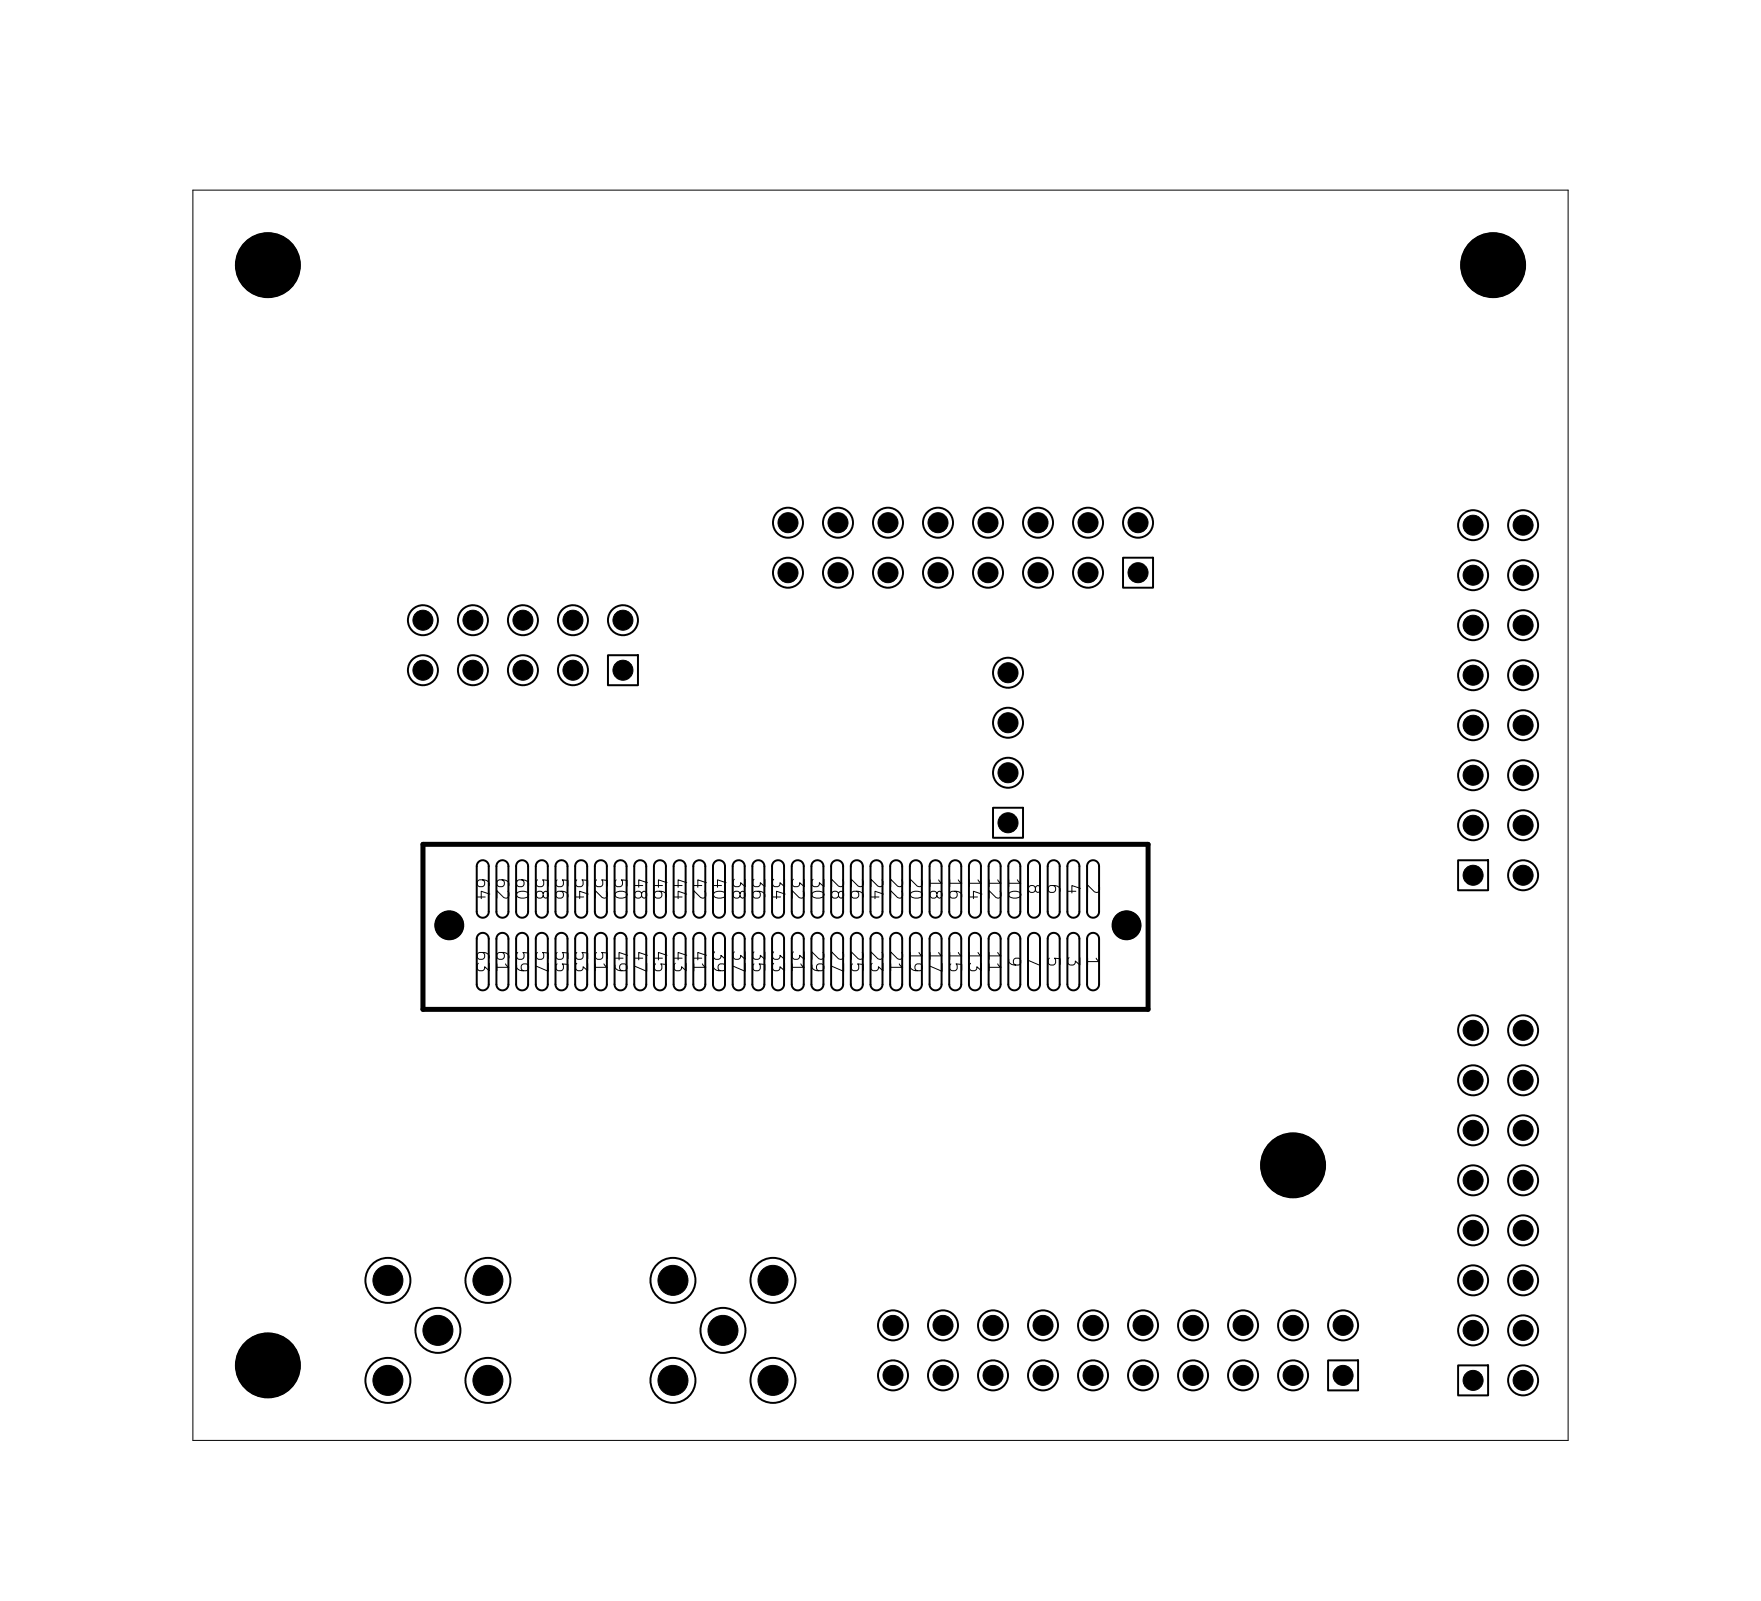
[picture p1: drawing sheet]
<svg xmlns="http://www.w3.org/2000/svg" width="70mm" height="63mm" viewBox="0 0 70 63" stroke-linecap="round" stroke-linejoin="round" font-family="sans-serif">
<defs><g id="words">
<g font-size=".5">
<text x="18.8" y="34.8" transform="rotate(90 18.8 34.8)">64</text>
<text x="19.6" y="34.8" transform="rotate(90 19.6 34.8)">62</text>
<text x="20.3" y="34.8" transform="rotate(90 20.3 34.8)">60</text>
<text x="21.1" y="34.8" transform="rotate(90 21.1 34.8)">58</text>
<text x="21.9" y="34.8" transform="rotate(90 21.9 34.8)">56</text>
<text x="22.7" y="34.8" transform="rotate(90 22.7 34.8)">54</text>
<text x="23.5" y="34.8" transform="rotate(90 23.5 34.8)">52</text>
<text x="24.3" y="34.8" transform="rotate(90 24.3 34.8)">50</text>
<text x="25" y="34.8" transform="rotate(90 25 34.8)">48</text>
<text x="25.8" y="34.8" transform="rotate(90 25.8 34.8)">46</text>
<text x="26.6" y="34.8" transform="rotate(90 26.6 34.8)">44</text>
<text x="27.4" y="34.8" transform="rotate(90 27.4 34.8)">42</text>
<text x="28.2" y="34.8" transform="rotate(90 28.2 34.8)">40</text>
<text x="28.9" y="34.8" transform="rotate(90 28.9 34.8)">38</text>
<text x="29.7" y="34.8" transform="rotate(90 29.7 34.8)">36</text>
<text x="30.5" y="34.8" transform="rotate(90 30.5 34.8)">34</text>
<text x="31.3" y="34.8" transform="rotate(90 31.3 34.8)">32</text>
<text x="32.1" y="34.8" transform="rotate(90 32.1 34.8)">30</text>
<text x="32.8" y="34.8" transform="rotate(90 32.8 34.8)">28</text>
<text x="33.6" y="34.8" transform="rotate(90 33.6 34.8)">26</text>
<text x="34.4" y="34.8" transform="rotate(90 34.4 34.8)">24</text>
<text x="35.2" y="34.8" transform="rotate(90 35.2 34.8)">22</text>
<text x="36" y="34.8" transform="rotate(90 36 34.8)">20</text>
<text x="36.7" y="34.8" transform="rotate(90 36.7 34.8)">18</text>
<text x="37.5" y="34.8" transform="rotate(90 37.5 34.8)">16</text>
<text x="38.3" y="34.8" transform="rotate(90 38.3 34.8)">14</text>
<text x="39.1" y="34.8" transform="rotate(90 39.1 34.8)">12</text>
<text x="39.9" y="34.8" transform="rotate(90 39.9 34.8)">10</text>
<text x="40.7" y="35" transform="rotate(90 40.7 35)">8</text>
<text x="41.4" y="35" transform="rotate(90 41.4 35)">6</text>
<text x="42.2" y="35" transform="rotate(90 42.2 35)">4</text>
<text x="43" y="35" transform="rotate(90 43 35)">2</text>
<text x="18.8" y="37.6" transform="rotate(90 18.8 37.6)">63</text>
<text x="19.6" y="37.6" transform="rotate(90 19.6 37.6)">61</text>
<text x="20.3" y="37.6" transform="rotate(90 20.3 37.6)">59</text>
<text x="21.1" y="37.6" transform="rotate(90 21.1 37.6)">57</text>
<text x="21.9" y="37.6" transform="rotate(90 21.9 37.6)">55</text>
<text x="22.7" y="37.6" transform="rotate(90 22.7 37.6)">53</text>
<text x="23.5" y="37.6" transform="rotate(90 23.5 37.6)">51</text>
<text x="24.3" y="37.6" transform="rotate(90 24.3 37.6)">49</text>
<text x="25" y="37.6" transform="rotate(90 25 37.6)">47</text>
<text x="25.8" y="37.6" transform="rotate(90 25.8 37.6)">45</text>
<text x="26.6" y="37.6" transform="rotate(90 26.6 37.6)">43</text>
<text x="27.4" y="37.6" transform="rotate(90 27.4 37.6)">41</text>
<text x="28.2" y="37.6" transform="rotate(90 28.2 37.6)">39</text>
<text x="28.9" y="37.6" transform="rotate(90 28.9 37.6)">37</text>
<text x="29.7" y="37.6" transform="rotate(90 29.7 37.6)">35</text>
<text x="30.5" y="37.6" transform="rotate(90 30.5 37.6)">33</text>
<text x="31.3" y="37.6" transform="rotate(90 31.3 37.6)">31</text>
<text x="32.1" y="37.6" transform="rotate(90 32.1 37.6)">29</text>
<text x="32.8" y="37.6" transform="rotate(90 32.8 37.6)">27</text>
<text x="33.6" y="37.6" transform="rotate(90 33.6 37.6)">25</text>
<text x="34.4" y="37.6" transform="rotate(90 34.4 37.6)">23</text>
<text x="35.2" y="37.6" transform="rotate(90 35.2 37.6)">21</text>
<text x="36" y="37.6" transform="rotate(90 36 37.6)">19</text>
<text x="36.7" y="37.6" transform="rotate(90 36.7 37.6)">17</text>
<text x="37.5" y="37.6" transform="rotate(90 37.5 37.6)">15</text>
<text x="38.3" y="37.6" transform="rotate(90 38.3 37.6)">13</text>
<text x="39.1" y="37.6" transform="rotate(90 39.1 37.6)">11</text>
<text x="39.9" y="37.9" transform="rotate(90 39.9 37.9)">9</text>
<text x="40.7" y="37.9" transform="rotate(90 40.7 37.9)">7</text>
<text x="41.4" y="37.9" transform="rotate(90 41.4 37.9)">5</text>
<text x="42.2" y="37.9" transform="rotate(90 42.2 37.9)">3</text>
<text x="43" y="37.9" transform="rotate(90 43 37.9)">1</text>
</g>
<g font-size=".4">
<text x="30.8" y="23">15</text>
<text x="30.8" y="21">16</text>
<text x="32.8" y="23">13</text>
<text x="32.8" y="21">14</text>
<text x="34.8" y="23">11</text>
<text x="34.8" y="21">12</text>
<text x="36.8" y="21">10</text>
<text x="58" y="23.1">13</text>
<text x="58" y="21.1">15</text>
<text x="60" y="23.1">14</text>
<text x="60" y="21.1">16</text>
<text x="16.4" y="24.9">10</text>
<text x="58" y="25.1">11</text>
<text x="60" y="27.1">10</text>
<text x="60" y="25.1">12</text>
<text x="60.2" y="33">4</text>
<text x="58" y="41.2">15</text>
<text x="60" y="41.2">16</text>
<text x="58" y="45.1">11</text>
<text x="58" y="43.2">13</text>
<text x="60" y="47.1">10</text>
<text x="60" y="45.1">12</text>
<text x="60" y="43.2">14</text>
<text x="35" y="52.9">20</text>
<text x="37" y="52.9">18</text>
<text x="39" y="52.9">16</text>
<text x="41" y="52.9">14</text>
<text x="42.9" y="52.9">12</text>
<text x="44.9" y="52.9">10</text>
<text x="51.1" y="52.9">4</text>
<text x="60.2" y="53.1">4</text>
<text x="35" y="54.9">19</text>
<text x="37" y="54.9">17</text>
<text x="39" y="54.9">15</text>
<text x="41" y="54.9">13</text>
<text x="42.9" y="54.9">11</text>
</g>
</g></defs>
<path d="M16.8 33.5h28.7v6.5h-28.7z" fill="none" stroke="#000" stroke-width=".2"/>
<g fill="none" stroke="#000" stroke-width=".08">
<path d="M19 37.1l.2-.1 .2 .2v1.9l-.2 .2-.2-.1-.1-.1v-1.9zM19 34.2l.2-.1 .2 .2v1.9l-.2 .2-.2-.1-.1-.1v-1.8zM19.8 37.1l.2-.1 .2 .2v1.9l-.3 .2-.1-.1-.1-.1v-1.9zM19.8 34.2l.2-.1 .2 .2v1.9l-.3 .2-.1-.1-.1-.1v-1.8zM20.5 37.1l.3-.1 .1 .2v1.9l-.2 .2-.1-.1-.1-.1v-1.9zM20.5 34.2l.3-.1 .1 .2v1.9l-.2 .2-.1-.1-.1-.1v-1.8zM21.3 37.1l.3-.1 .1 .2v1.9l-.2 .2-.2-.1v-.1v-1.9zM21.3 34.2l.3-.1 .1 .2v1.9l-.2 .2-.2-.1v-.1v-1.8zM22.1 37.1l.3-.1 .1 .2v1.9l-.2 .2-.2-.1-.1-.1v-1.9zM22.1 34.2l.3-.1 .1 .2v1.9l-.2 .2-.2-.1-.1-.1v-1.8zM22.9 37.1l.2-.1 .2 .2v1.9l-.2 .2-.2-.1-.1-.1v-1.9zM22.9 34.2l.2-.1 .2 .2v1.9l-.2 .2-.2-.1-.1-.1v-1.8z"/>
<path d="M23.7 37.1l.2-.1 .2 .2v1.9l-.2 .2-.2-.1-.1-.1v-1.9zM23.7 34.2l.2-.1 .2 .2v1.9l-.2 .2-.2-.1-.1-.1v-1.8zM24.1 26h1.2v1.2h-1.2zM24.4 37.1l.3-.1 .2 .2v1.9l-.3 .2-.1-.1-.1-.1v-1.9zM24.4 34.2l.3-.1 .2 .2v1.9l-.3 .2-.1-.1-.1-.1v-1.8zM25.2 37.1l.3-.1 .1 .2v1.9l-.2 .2-.2-.1v-.1v-1.9zM25.2 34.2l.3-.1 .1 .2v1.9l-.2 .2-.2-.1v-.1v-1.8zM26 37.1l.3-.1 .1 .2v1.9l-.2 .2-.2-.1-.1-.1v-1.9zM26 34.2l.3-.1 .1 .2v1.9l-.2 .2-.2-.1-.1-.1v-1.8zM27.2 34.4v1.8M27.2 37.2v1.8M27.2 37.2l-.1-.1-.1-.1-.3 .2v1.8l.1 .2 .2 .1 .1-.1 .1-.2"/>
<path d="M27.2 34.4l-.1-.2-.1-.1-.3 .2v1.9l.1 .1 .2 .1 .1-.1 .1-.1M27.6 37.1l.2-.1 .2 .2v1.9l-.2 .2-.2-.1-.1-.1v-1.9zM27.6 34.2l.2-.1 .2 .2v1.9l-.2 .2-.2-.1-.1-.1v-1.8zM28.4 37.1l.2-.1 .2 .2v1.9l-.3 .2-.1-.1-.1-.1v-1.9zM28.4 34.2l.2-.1 .2 .2v1.9l-.3 .2-.1-.1-.1-.1v-1.8zM29.1 37.1l.3-.1 .1 .2v1.9l-.2 .2-.2-.1v-.1v-1.9zM29.1 34.2l.3-.1 .1 .2v1.9l-.2 .2-.2-.1v-.1v-1.8zM29.9 37.1l.3-.1 .1 .2v1.9l-.2 .2-.2-.1-.1-.1v-1.9zM29.9 34.2l.3-.1 .1 .2v1.9l-.2 .2-.2-.1-.1-.1v-1.8zM30.7 37.1l.2-.1 .2 .2v1.9l-.2 .2-.2-.1-.1-.1v-1.9zM30.7 34.2l.2-.1 .2 .2v1.9l-.2 .2-.2-.1-.1-.1v-1.8zM31.5 37.1l.2-.1 .2 .2v1.9l-.2 .2-.2-.1-.1-.1v-1.9z"/>
<path d="M31.5 34.2l.2-.1 .2 .2v1.9l-.2 .2-.2-.1-.1-.1v-1.8zM32.3 37.1l.2-.1 .2 .2v1.9l-.3 .2-.1-.1-.1-.1v-1.9zM32.3 34.2l.2-.1 .2 .2v1.9l-.3 .2-.1-.1-.1-.1v-1.8zM33 37.1l.3-.1 .1 .2v1.9l-.2 .2-.1-.1-.1-.1v-1.9zM33 34.2l.3-.1 .1 .2v1.9l-.2 .2-.1-.1-.1-.1v-1.8zM33.8 37.1l.3-.1 .1 .2v1.9l-.2 .2-.2-.1-.1-.1v-1.9zM33.8 34.2l.3-.1 .1 .2v1.9l-.2 .2-.2-.1-.1-.1v-1.8zM34.6 37.1l.2-.1 .2 .2v1.9l-.2 .2-.2-.1-.1-.1v-1.9zM34.6 34.2l.2-.1 .2 .2v1.9l-.2 .2-.2-.1-.1-.1v-1.8zM35.4 37.1l.2-.1 .2 .2v1.9l-.2 .2-.2-.1-.1-.1v-1.9zM35.4 34.2l.2-.1 .2 .2v1.9l-.2 .2-.2-.1-.1-.1v-1.8zM36.2 37.1l.2-.1 .2 .2v1.9l-.3 .2-.1-.1-.1-.1v-1.9z"/>
<path d="M36.2 34.2l.2-.1 .2 .2v1.9l-.3 .2-.1-.1-.1-.1v-1.8zM36.9 37.1l.3-.1 .1 .2v1.9l-.2 .2-.1-.1-.1-.1v-1.9zM36.9 34.2l.3-.1 .1 .2v1.9l-.2 .2-.1-.1-.1-.1v-1.8zM37.7 37.1l.3-.1 .1 .2v1.9l-.2 .2-.2-.1v-.1v-1.9zM37.7 34.2l.3-.1 .1 .2v1.9l-.2 .2-.2-.1v-.1v-1.8zM38.5 37.1l.3-.1 .1 .2v1.9l-.2 .2-.2-.1-.1-.1v-1.9zM38.5 34.2l.3-.1 .1 .2v1.9l-.2 .2-.2-.1-.1-.1v-1.8zM39.3 37.1l.2-.1 .2 .2v1.9l-.2 .2-.2-.1-.1-.1v-1.9zM39.3 34.2l.2-.1 .2 .2v1.9l-.2 .2-.2-.1-.1-.1v-1.8zM39.4 32h1.2v1.2h-1.2zM40.1 37.1l.2-.1 .2 .2v1.9l-.2 .2-.2-.1-.1-.1v-1.9zM40.1 34.2l.2-.1 .2 .2v1.9l-.2 .2-.2-.1-.1-.1v-1.8z"/>
<path d="M40.8 37.1l.3-.1 .2 .2v1.9l-.3 .2-.1-.1-.1-.1v-1.9zM40.8 34.2l.3-.1 .2 .2v1.9l-.3 .2-.1-.1-.1-.1v-1.8zM41.6 37.1l.3-.1 .1 .2v1.9l-.2 .2-.2-.1v-.1v-1.9zM41.6 34.2l.3-.1 .1 .2v1.9l-.2 .2-.2-.1v-.1v-1.8zM42.4 37.1l.3-.1 .1 .2v1.9l-.2 .2-.2-.1-.1-.1v-1.9zM42.4 34.2l.3-.1 .1 .2v1.9l-.2 .2-.2-.1-.1-.1v-1.8zM43.2 37.1l.2-.1 .2 .2v1.9l-.2 .2-.2-.1-.1-.1v-1.9zM43.2 34.2l.2-.1 .2 .2v1.9l-.2 .2-.2-.1-.1-.1v-1.8zM44.5 22.1h1.2v1.2h-1.2zM57.8 34.1h1.2v1.2h-1.2zM52.7 54h1.2v1.1h-1.2zM57.8 54.2h1.2v1.1h-1.2z"/>
<circle cx="10.6" cy="10.5" r="1.27"/>
<circle cx="59.2" cy="10.5" r="1.27"/>
<circle cx="16.8" cy="26.6" r=".6"/>
<circle cx="16.8" cy="24.6" r=".6"/>
<circle cx="17.8" cy="36.7" r=".56"/>
<circle cx="18.8" cy="26.6" r=".6"/>
<circle cx="18.8" cy="24.6" r=".6"/>
<circle cx="20.7" cy="26.6" r=".6"/>
<circle cx="20.7" cy="24.6" r=".6"/>
<circle cx="22.7" cy="26.6" r=".6"/>
<circle cx="22.7" cy="24.6" r=".6"/>
<circle cx="24.7" cy="24.6" r=".6"/>
<circle cx="31.3" cy="22.7" r=".59"/>
<circle cx="31.3" cy="20.7" r=".6"/>
<circle cx="33.2" cy="22.7" r=".6"/>
<circle cx="33.2" cy="20.7" r=".6"/>
<circle cx="35.2" cy="22.7" r=".59"/>
<circle cx="35.2" cy="20.7" r=".6"/>
<circle cx="37.2" cy="22.7" r=".6"/>
<circle cx="37.2" cy="20.7" r=".6"/>
<circle cx="39.2" cy="22.7" r=".6"/>
<circle cx="39.2" cy="20.7" r=".6"/>
<circle cx="40" cy="28.7" r=".6"/>
<circle cx="40" cy="30.6" r=".6"/>
<circle cx="40" cy="26.7" r=".6"/>
<circle cx="41.2" cy="22.7" r=".59"/>
<circle cx="41.2" cy="20.7" r=".6"/>
<circle cx="43.2" cy="22.7" r=".6"/>
<circle cx="43.2" cy="20.7" r=".6"/>
<circle cx="44.7" cy="36.7" r=".56"/>
<circle cx="45.1" cy="20.7" r=".6"/>
<circle cx="58.4" cy="20.8" r=".6"/>
<circle cx="58.4" cy="30.7" r=".6"/>
<circle cx="58.4" cy="26.8" r=".6"/>
<circle cx="58.4" cy="32.7" r=".6"/>
<circle cx="58.4" cy="24.8" r=".6"/>
<circle cx="58.4" cy="22.8" r=".6"/>
<circle cx="58.4" cy="28.8" r=".6"/>
<circle cx="60.4" cy="20.8" r=".59"/>
<circle cx="60.4" cy="30.7" r=".59"/>
<circle cx="60.4" cy="26.8" r=".59"/>
<circle cx="60.4" cy="32.7" r=".59"/>
<circle cx="60.4" cy="24.8" r=".6"/>
<circle cx="60.4" cy="34.7" r=".6"/>
<circle cx="60.4" cy="22.8" r=".6"/>
<circle cx="60.4" cy="28.8" r=".6"/>
<circle cx="10.6" cy="54.2" r="1.27"/>
<circle cx="15.4" cy="50.8" r=".89"/>
<circle cx="15.4" cy="54.7" r=".89"/>
<circle cx="17.4" cy="52.8" r=".89"/>
<circle cx="19.4" cy="50.8" r=".89"/>
<circle cx="19.4" cy="54.7" r=".89"/>
<circle cx="26.7" cy="50.8" r=".89"/>
<circle cx="26.7" cy="54.7" r=".89"/>
<circle cx="28.7" cy="52.8" r=".89"/>
<circle cx="30.7" cy="50.8" r=".89"/>
<circle cx="30.7" cy="54.7" r=".89"/>
<circle cx="35.4" cy="54.6" r=".59"/>
<circle cx="35.4" cy="52.6" r=".59"/>
<circle cx="37.4" cy="54.6" r=".6"/>
<circle cx="37.4" cy="52.6" r=".6"/>
<circle cx="39.4" cy="54.6" r=".6"/>
<circle cx="39.4" cy="52.6" r=".6"/>
<circle cx="41.4" cy="54.6" r=".59"/>
<circle cx="41.4" cy="52.6" r=".59"/>
<circle cx="43.4" cy="54.6" r=".6"/>
<circle cx="43.4" cy="52.6" r=".6"/>
<circle cx="45.3" cy="54.6" r=".6"/>
<circle cx="45.3" cy="52.6" r=".6"/>
<circle cx="47.3" cy="54.6" r=".6"/>
<circle cx="47.3" cy="52.6" r=".6"/>
<circle cx="49.3" cy="54.6" r=".6"/>
<circle cx="49.3" cy="52.6" r=".6"/>
<circle cx="51.3" cy="46.2" r="1.27"/>
<circle cx="51.3" cy="54.6" r=".59"/>
<circle cx="51.3" cy="52.6" r=".59"/>
<circle cx="53.3" cy="52.6" r=".6"/>
<circle cx="58.4" cy="42.8" r=".6"/>
<circle cx="58.4" cy="44.8" r=".6"/>
<circle cx="58.4" cy="52.8" r=".6"/>
<circle cx="58.4" cy="50.8" r=".6"/>
<circle cx="58.4" cy="40.9" r=".6"/>
<circle cx="58.4" cy="48.8" r=".6"/>
<circle cx="58.4" cy="46.8" r=".6"/>
<circle cx="60.4" cy="42.8" r=".59"/>
<circle cx="60.4" cy="44.8" r=".59"/>
<circle cx="60.4" cy="52.8" r=".59"/>
<circle cx="60.4" cy="54.8" r=".59"/>
<circle cx="60.4" cy="50.8" r=".59"/>
<circle cx="60.4" cy="40.9" r=".59"/>
<circle cx="60.4" cy="48.8" r=".6"/>
<circle cx="60.4" cy="46.8" r=".6"/>
</g>
<path d="M7.7 7.5h54.5v49.6h-54.5z" fill="none" stroke="#000" stroke-width=".04"/>
<g fill="#000" stroke="#000" stroke-width=".04">
<circle cx="10.6" cy="10.5" r="1.27"/>
<circle cx="59.2" cy="10.5" r="1.27"/>
<circle cx="16.8" cy="26.6" r=".4"/>
<circle cx="16.8" cy="24.6" r=".4"/>
<circle cx="17.8" cy="36.7" r=".56"/>
<circle cx="18.8" cy="24.6" r=".4"/>
<circle cx="18.8" cy="26.6" r=".4"/>
<circle cx="20.7" cy="26.6" r=".4"/>
<circle cx="20.7" cy="24.6" r=".4"/>
<circle cx="22.7" cy="24.6" r=".4"/>
<circle cx="22.7" cy="26.6" r=".4"/>
<circle cx="24.7" cy="24.6" r=".4"/>
<circle cx="24.7" cy="26.6" r=".4"/>
<circle cx="31.3" cy="22.7" r=".4"/>
<circle cx="31.3" cy="20.7" r=".4"/>
<circle cx="33.2" cy="22.7" r=".4"/>
<circle cx="33.2" cy="20.7" r=".4"/>
<circle cx="35.2" cy="22.7" r=".4"/>
<circle cx="35.2" cy="20.7" r=".4"/>
<circle cx="37.2" cy="22.7" r=".4"/>
<circle cx="37.2" cy="20.7" r=".4"/>
<circle cx="39.2" cy="22.7" r=".4"/>
<circle cx="39.2" cy="20.7" r=".4"/>
<circle cx="40" cy="28.7" r=".4"/>
<circle cx="40" cy="26.7" r=".4"/>
<circle cx="40" cy="30.6" r=".4"/>
<circle cx="40" cy="32.6" r=".4"/>
<circle cx="41.2" cy="22.7" r=".4"/>
<circle cx="41.2" cy="20.7" r=".4"/>
<circle cx="43.2" cy="22.7" r=".4"/>
<circle cx="43.2" cy="20.7" r=".4"/>
<circle cx="44.7" cy="36.7" r=".56"/>
<circle cx="45.1" cy="22.7" r=".4"/>
<circle cx="45.1" cy="20.7" r=".4"/>
<circle cx="58.4" cy="30.7" r=".4"/>
<circle cx="58.4" cy="26.8" r=".4"/>
<circle cx="58.4" cy="20.8" r=".4"/>
<circle cx="58.4" cy="28.8" r=".4"/>
<circle cx="58.4" cy="22.8" r=".4"/>
<circle cx="58.4" cy="24.8" r=".4"/>
<circle cx="58.4" cy="32.7" r=".4"/>
<circle cx="58.4" cy="34.7" r=".4"/>
<circle cx="60.4" cy="30.7" r=".4"/>
<circle cx="60.4" cy="26.8" r=".4"/>
<circle cx="60.4" cy="20.8" r=".4"/>
<circle cx="60.4" cy="22.8" r=".4"/>
<circle cx="60.4" cy="28.8" r=".4"/>
<circle cx="60.4" cy="32.7" r=".4"/>
<circle cx="60.4" cy="34.7" r=".4"/>
<circle cx="60.4" cy="24.8" r=".4"/>
<circle cx="10.6" cy="54.2" r="1.27"/>
<circle cx="15.4" cy="54.8" r=".6"/>
<circle cx="15.4" cy="50.8" r=".6"/>
<circle cx="17.4" cy="52.8" r=".6"/>
<circle cx="19.4" cy="54.8" r=".6"/>
<circle cx="19.4" cy="50.8" r=".6"/>
<circle cx="26.7" cy="54.8" r=".6"/>
<circle cx="26.7" cy="50.8" r=".6"/>
<circle cx="28.7" cy="52.8" r=".59"/>
<circle cx="30.7" cy="54.8" r=".6"/>
<circle cx="30.7" cy="50.8" r=".6"/>
<circle cx="35.4" cy="52.6" r=".4"/>
<circle cx="35.4" cy="54.6" r=".4"/>
<circle cx="37.4" cy="52.6" r=".4"/>
<circle cx="37.4" cy="54.6" r=".4"/>
<circle cx="39.4" cy="52.6" r=".4"/>
<circle cx="39.4" cy="54.6" r=".4"/>
<circle cx="41.4" cy="52.6" r=".4"/>
<circle cx="41.4" cy="54.6" r=".4"/>
<circle cx="43.4" cy="52.6" r=".4"/>
<circle cx="43.4" cy="54.6" r=".4"/>
<circle cx="45.3" cy="52.6" r=".4"/>
<circle cx="45.3" cy="54.6" r=".4"/>
<circle cx="47.3" cy="52.6" r=".4"/>
<circle cx="47.3" cy="54.6" r=".4"/>
<circle cx="49.3" cy="52.6" r=".4"/>
<circle cx="49.3" cy="54.6" r=".4"/>
<circle cx="51.3" cy="46.2" r="1.27"/>
<circle cx="51.3" cy="52.6" r=".4"/>
<circle cx="51.3" cy="54.6" r=".4"/>
<circle cx="53.3" cy="52.6" r=".4"/>
<circle cx="53.3" cy="54.6" r=".4"/>
<circle cx="58.4" cy="48.8" r=".4"/>
<circle cx="58.4" cy="46.8" r=".4"/>
<circle cx="58.4" cy="40.9" r=".4"/>
<circle cx="58.4" cy="54.8" r=".4"/>
<circle cx="58.4" cy="52.8" r=".4"/>
<circle cx="58.4" cy="50.8" r=".4"/>
<circle cx="58.4" cy="44.8" r=".4"/>
<circle cx="58.4" cy="42.8" r=".4"/>
<circle cx="60.4" cy="46.8" r=".4"/>
<circle cx="60.4" cy="48.8" r=".4"/>
<circle cx="60.4" cy="40.9" r=".4"/>
<circle cx="60.4" cy="54.8" r=".4"/>
<circle cx="60.4" cy="52.8" r=".4"/>
<circle cx="60.4" cy="44.8" r=".4"/>
<circle cx="60.4" cy="42.8" r=".4"/>
<circle cx="60.4" cy="50.8" r=".4"/>
</g>
<use href="#words"/>
</svg>
